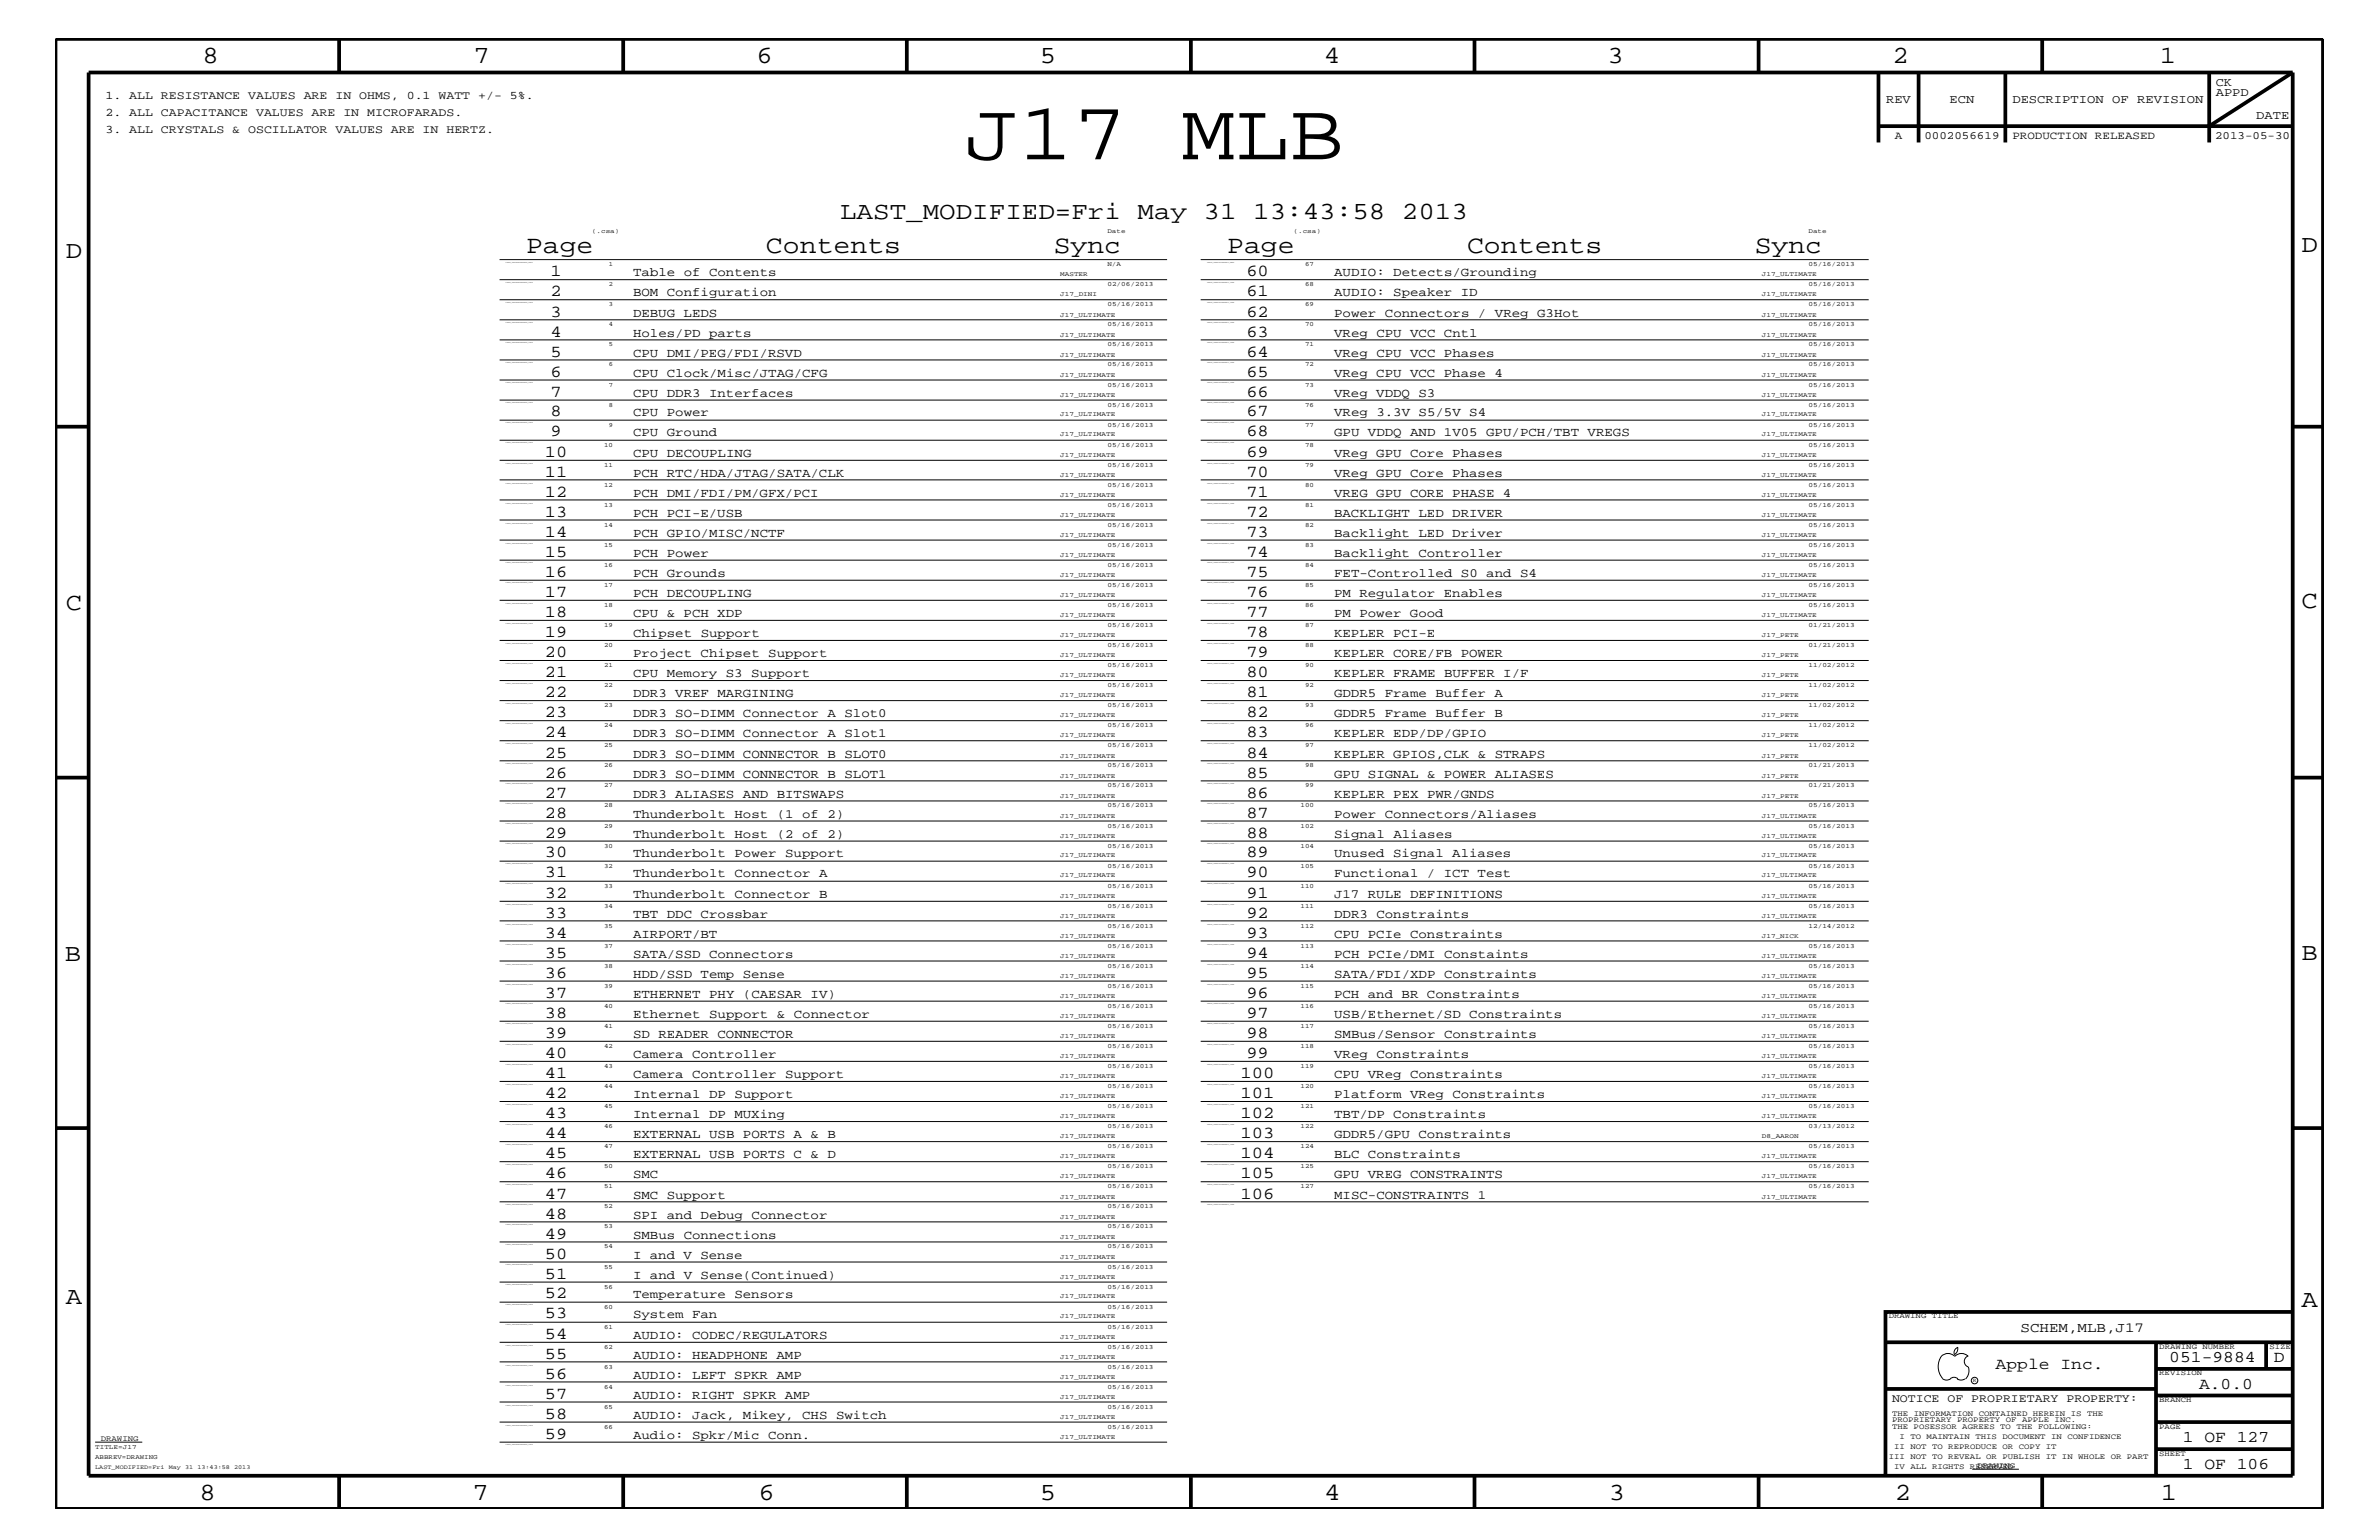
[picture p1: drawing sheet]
<svg xmlns="http://www.w3.org/2000/svg" width="432mm" height="279mm" viewBox="0 0 432 279" stroke-linecap="round" stroke-linejoin="round" font-family="sans-serif">
<defs><g id="words">
<text font-size="14.9" x="175" y="28.9">J17 MLB</text>
<g font-size="4.6">
<text x="95.5" y="45.9">Page</text>
<text x="139" y="45.9">Contents</text>
<text x="191.3" y="45.9">Sync</text>
<text x="222.8" y="45.9">Page</text>
<text x="266.3" y="45.9">Contents</text>
<text x="318.5" y="45.9">Sync</text>
</g>
<g font-size="4.5">
<text x="36.7" y="11.5">8</text>
<text x="85.9" y="11.5">7</text>
<text x="137.3" y="11.5">6</text>
<text x="188.7" y="11.5">5</text>
<text x="240.3" y="11.5">4</text>
<text x="291.8" y="11.5">3</text>
<text x="343.5" y="11.5">2</text>
<text x="392" y="11.5">1</text>
<text x="152.5" y="39.8">LAST_MODIFIED=Fri May 31 13:43:58 2013</text>
<text x="11.9" y="46.8">D</text>
<text x="417.7" y="45.7">D</text>
<text x="11.9" y="110.6">C</text>
<text x="417.7" y="110.3">C</text>
<text x="11.8" y="174.3">B</text>
<text x="417.7" y="174.2">B</text>
<text x="11.9" y="236.7">A</text>
<text x="417.7" y="237.1">A</text>
<text x="36.2" y="272.1">8</text>
<text x="85.8" y="272.1">7</text>
<text x="137.7" y="272.1">6</text>
<text x="188.7" y="272.1">5</text>
<text x="240.4" y="272.1">4</text>
<text x="292" y="272.1">3</text>
<text x="343.9" y="272.1">2</text>
<text x="392.2" y="272.1">1</text>
</g>
<g font-size="3">
<text x="99.9" y="50.2">1</text>
<text x="99.9" y="53.8">2</text>
<text x="226.2" y="50.2">60</text>
<text x="226.2" y="53.8">61</text>
<text x="99.9" y="57.4">3</text>
<text x="226.2" y="57.4">62</text>
<text x="99.9" y="61.1">4</text>
<text x="99.9" y="64.7">5</text>
<text x="226.2" y="61.1">63</text>
<text x="226.2" y="64.7">64</text>
<text x="99.9" y="68.4">6</text>
<text x="99.9" y="72">7</text>
<text x="226.2" y="68.4">65</text>
<text x="226.2" y="72">66</text>
<text x="99.9" y="75.6">8</text>
<text x="226.2" y="75.6">67</text>
<text x="98.9" y="82.8">10</text>
<text x="99.9" y="79.2">9</text>
<text x="226.2" y="79.2">68</text>
<text x="226.2" y="82.8">69</text>
<text x="98.9" y="86.5">11</text>
<text x="226.2" y="86.5">70</text>
<text x="98.9" y="90.1">12</text>
<text x="98.9" y="93.8">13</text>
<text x="226.2" y="90.1">71</text>
<text x="226.2" y="93.8">72</text>
<text x="98.9" y="97.4">14</text>
<text x="98.9" y="101">15</text>
<text x="226.2" y="97.4">73</text>
<text x="226.2" y="101">74</text>
<text x="98.9" y="104.7">16</text>
<text x="226.2" y="104.7">75</text>
<text x="98.9" y="108.3">17</text>
<text x="98.9" y="112">18</text>
<text x="226.2" y="108.3">76</text>
<text x="226.2" y="112">77</text>
<text x="98.9" y="115.6">19</text>
<text x="98.9" y="119.2">20</text>
<text x="226.2" y="115.6">78</text>
<text x="226.2" y="119.2">79</text>
<text x="98.9" y="122.9">21</text>
<text x="226.2" y="122.9">80</text>
<text x="98.9" y="126.5">22</text>
<text x="98.9" y="130.2">23</text>
<text x="226.2" y="126.5">81</text>
<text x="226.2" y="130.2">82</text>
<text x="98.9" y="133.8">24</text>
<text x="98.9" y="137.4">25</text>
<text x="226.2" y="133.8">83</text>
<text x="226.2" y="137.4">84</text>
<text x="98.9" y="141.1">26</text>
<text x="226.2" y="141.1">85</text>
<text x="98.9" y="144.7">27</text>
<text x="98.9" y="148.4">28</text>
<text x="226.2" y="144.7">86</text>
<text x="226.2" y="148.4">87</text>
<text x="98.9" y="152">29</text>
<text x="98.9" y="155.6">30</text>
<text x="226.2" y="152">88</text>
<text x="226.2" y="155.6">89</text>
<text x="98.9" y="159.2">31</text>
<text x="226.2" y="159.2">90</text>
<text x="98.9" y="162.8">32</text>
<text x="98.9" y="166.5">33</text>
<text x="226.2" y="162.8">91</text>
<text x="226.2" y="166.5">92</text>
<text x="98.9" y="170.1">34</text>
<text x="98.9" y="173.8">35</text>
<text x="226.2" y="170.1">93</text>
<text x="226.2" y="173.8">94</text>
<text x="98.9" y="177.4">36</text>
<text x="226.2" y="177.4">95</text>
<text x="98.9" y="181">37</text>
<text x="98.9" y="184.7">38</text>
<text x="226.2" y="181">96</text>
<text x="226.2" y="184.7">97</text>
<text x="98.9" y="188.3">39</text>
<text x="98.9" y="192">40</text>
<text x="226.2" y="188.3">98</text>
<text x="226.2" y="192">99</text>
<text x="98.9" y="195.6">41</text>
<text x="225.2" y="195.6">100</text>
<text x="98.9" y="199.2">42</text>
<text x="98.9" y="202.9">43</text>
<text x="225.2" y="199.2">101</text>
<text x="225.2" y="202.9">102</text>
<text x="98.9" y="206.5">44</text>
<text x="225.2" y="206.5">103</text>
<text x="98.9" y="210.2">45</text>
<text x="98.9" y="213.8">46</text>
<text x="225.2" y="210.2">104</text>
<text x="225.2" y="213.8">105</text>
<text x="98.9" y="217.5">47</text>
<text x="98.9" y="221.1">48</text>
<text x="225.2" y="217.5">106</text>
<text x="98.9" y="224.7">49</text>
<text x="98.9" y="228.4">50</text>
<text x="98.9" y="232">51</text>
<text x="98.9" y="235.6">52</text>
<text x="98.9" y="239.2">53</text>
<text x="98.9" y="242.9">54</text>
<text x="98.9" y="246.5">55</text>
<text x="98.9" y="250.1">56</text>
<text x="362.2" y="248.4">Apple Inc.</text>
<text x="393.7" y="247.1">051-9884</text>
<text x="399.2" y="252">A.0.0</text>
<text x="412.7" y="247.1">D</text>
<text x="98.9" y="253.8">57</text>
<text x="98.9" y="257.4">58</text>
<text x="98.9" y="261.1">59</text>
<text x="396.2" y="261.6">1 OF 127</text>
<text x="396.2" y="266.6">1 OF 106</text>
</g>
<text font-size="2.5" x="366.7" y="241.7">SCHEM,MLB,J17</text>
<g font-size="2.3">
<text x="114.9" y="50.2">Table of Contents</text>
<text x="114.9" y="53.8">BOM Configuration</text>
<text x="242.1" y="50.2">AUDIO: Detects/Grounding</text>
<text x="242.1" y="53.8">AUDIO: Speaker ID</text>
<text x="114.9" y="57.4">DEBUG LEDS</text>
<text x="242.1" y="57.4">Power Connectors / VReg G3Hot</text>
<text x="114.9" y="61.1">Holes/PD parts</text>
<text x="114.9" y="64.7">CPU DMI/PEG/FDI/RSVD</text>
<text x="242.1" y="61.1">VReg CPU VCC Cntl</text>
<text x="242.1" y="64.7">VReg CPU VCC Phases</text>
<text x="114.9" y="68.4">CPU Clock/Misc/JTAG/CFG</text>
<text x="114.9" y="72">CPU DDR3 Interfaces</text>
<text x="242.1" y="68.4">VReg CPU VCC Phase 4</text>
<text x="242.1" y="72">VReg VDDQ S3</text>
<text x="114.9" y="75.6">CPU Power</text>
<text x="242.1" y="75.6">VReg 3.3V S5/5V S4</text>
<text x="114.9" y="79.2">CPU Ground</text>
<text x="114.9" y="82.8">CPU DECOUPLING</text>
<text x="242.1" y="79.2">GPU VDDQ AND 1V05 GPU/PCH/TBT VREGS</text>
<text x="242.1" y="82.8">VReg GPU Core Phases</text>
<text x="114.9" y="86.5">PCH RTC/HDA/JTAG/SATA/CLK</text>
<text x="242.1" y="86.5">VReg GPU Core Phases</text>
<text x="114.9" y="90.1">PCH DMI/FDI/PM/GFX/PCI</text>
<text x="114.9" y="93.8">PCH PCI-E/USB</text>
<text x="242.1" y="90.1">VREG GPU CORE PHASE 4</text>
<text x="242.1" y="93.8">BACKLIGHT LED DRIVER</text>
<text x="114.9" y="97.4">PCH GPIO/MISC/NCTF</text>
<text x="114.9" y="101">PCH Power</text>
<text x="242.1" y="97.4">Backlight LED Driver</text>
<text x="242.1" y="101">Backlight Controller</text>
<text x="114.9" y="104.7">PCH Grounds</text>
<text x="242.1" y="104.7">FET-Controlled S0 and S4</text>
<text x="114.9" y="108.3">PCH DECOUPLING</text>
<text x="114.9" y="112">CPU &amp; PCH XDP</text>
<text x="242.1" y="108.3">PM Regulator Enables</text>
<text x="242.1" y="112">PM Power Good</text>
<text x="114.9" y="115.6">Chipset Support</text>
<text x="114.9" y="119.2">Project Chipset Support</text>
<text x="242.1" y="115.6">KEPLER PCI-E</text>
<text x="242.1" y="119.2">KEPLER CORE/FB POWER</text>
<text x="114.9" y="122.9">CPU Memory S3 Support</text>
<text x="242.1" y="122.9">KEPLER FRAME BUFFER I/F</text>
<text x="114.9" y="126.5">DDR3 VREF MARGINING</text>
<text x="114.9" y="130.2">DDR3 SO-DIMM Connector A Slot0</text>
<text x="242.1" y="126.5">GDDR5 Frame Buffer A</text>
<text x="242.1" y="130.2">GDDR5 Frame Buffer B</text>
<text x="114.9" y="133.8">DDR3 SO-DIMM Connector A Slot1</text>
<text x="114.9" y="137.4">DDR3 SO-DIMM CONNECTOR B SLOT0</text>
<text x="242.1" y="133.8">KEPLER EDP/DP/GPIO</text>
<text x="242.1" y="137.4">KEPLER GPIOS,CLK &amp; STRAPS</text>
<text x="114.9" y="141.1">DDR3 SO-DIMM CONNECTOR B SLOT1</text>
<text x="242.1" y="141.1">GPU SIGNAL &amp; POWER ALIASES</text>
<text x="114.9" y="144.7">DDR3 ALIASES AND BITSWAPS</text>
<text x="114.9" y="148.4">Thunderbolt Host (1 of 2)</text>
<text x="242.1" y="144.7">KEPLER PEX PWR/GNDS</text>
<text x="242.1" y="148.4">Power Connectors/Aliases</text>
<text x="114.9" y="152">Thunderbolt Host (2 of 2)</text>
<text x="114.9" y="155.6">Thunderbolt Power Support</text>
<text x="242.1" y="152">Signal Aliases</text>
<text x="242.1" y="155.6">Unused Signal Aliases</text>
<text x="114.9" y="159.2">Thunderbolt Connector A</text>
<text x="242.1" y="159.2">Functional / ICT Test</text>
<text x="114.9" y="162.8">Thunderbolt Connector B</text>
<text x="114.9" y="166.5">TBT DDC Crossbar</text>
<text x="242.1" y="162.8">J17 RULE DEFINITIONS</text>
<text x="242.1" y="166.5">DDR3 Constraints</text>
<text x="114.9" y="170.1">AIRPORT/BT</text>
<text x="114.9" y="173.8">SATA/SSD Connectors</text>
<text x="242.1" y="170.1">CPU PCIe Constraints</text>
<text x="242.1" y="173.8">PCH PCIe/DMI Constaints</text>
<text x="114.9" y="177.4">HDD/SSD Temp Sense</text>
<text x="242.1" y="177.4">SATA/FDI/XDP Constraints</text>
<text x="114.9" y="181">ETHERNET PHY (CAESAR IV)</text>
<text x="114.9" y="184.7">Ethernet Support &amp; Connector</text>
<text x="242.1" y="181">PCH and BR Constraints</text>
<text x="242.1" y="184.7">USB/Ethernet/SD Constraints</text>
<text x="114.9" y="188.3">SD READER CONNECTOR</text>
<text x="114.9" y="192">Camera Controller</text>
<text x="242.1" y="188.3">SMBus/Sensor Constraints</text>
<text x="242.1" y="192">VReg Constraints</text>
<text x="114.9" y="195.6">Camera Controller Support</text>
<text x="242.1" y="195.6">CPU VReg Constraints</text>
<text x="114.9" y="199.2">Internal DP Support</text>
<text x="114.9" y="202.9">Internal DP MUXing</text>
<text x="242.1" y="199.2">Platform VReg Constraints</text>
<text x="242.1" y="202.9">TBT/DP Constraints</text>
<text x="114.9" y="206.5">EXTERNAL USB PORTS A &amp; B</text>
<text x="242.1" y="206.5">GDDR5/GPU Constraints</text>
<text x="114.9" y="210.2">EXTERNAL USB PORTS C &amp; D</text>
<text x="114.9" y="213.8">SMC</text>
<text x="242.1" y="210.2">BLC Constraints</text>
<text x="242.1" y="213.8">GPU VREG CONSTRAINTS</text>
<text x="114.9" y="217.5">SMC Support</text>
<text x="114.9" y="221.1">SPI and Debug Connector</text>
<text x="242.1" y="217.5">MISC-CONSTRAINTS 1</text>
<text x="114.9" y="224.7">SMBus Connections</text>
<text x="114.9" y="228.4">I and V Sense</text>
<text x="114.9" y="232">I and V Sense(Continued)</text>
<text x="114.9" y="235.6">Temperature Sensors</text>
<text x="114.9" y="239.2">System Fan</text>
<text x="114.9" y="242.9">AUDIO: CODEC/REGULATORS</text>
<text x="114.9" y="246.5">AUDIO: HEADPHONE AMP</text>
<text x="114.9" y="250.1">AUDIO: LEFT SPKR AMP</text>
<text x="114.9" y="253.8">AUDIO: RIGHT SPKR AMP</text>
<text x="114.9" y="257.4">AUDIO: Jack, Mikey, CHS Switch</text>
<text x="114.9" y="261.1">Audio: Spkr/Mic Conn.</text>
</g>
<g font-size="2.2">
<text x="402.2" y="17.4">APPD</text>
<text x="402.2" y="15.6">CK</text>
<text x="342.3" y="18.7">REV</text>
<text x="353.9" y="18.7">ECN</text>
<text x="365.3" y="18.7">DESCRIPTION OF REVISION</text>
<text x="409.5" y="21.6">DATE</text>
</g>
<g font-size="2.1">
<text x="19.1" y="18">1. ALL RESISTANCE VALUES ARE IN OHMS, 0.1 WATT +/- 5%.</text>
<text x="19.1" y="21">2. ALL CAPACITANCE VALUES ARE IN MICROFARADS.</text>
<text x="19.1" y="24.1">3. ALL CRYSTALS &amp; OSCILLATOR VALUES ARE IN HERTZ.</text>
<text x="343.4" y="254.4">NOTICE OF PROPRIETARY PROPERTY:</text>
</g>
<g font-size="2">
<text x="343.9" y="25.3">A</text>
<text x="349.3" y="25.3">0002056619</text>
<text x="365.3" y="25.3">PRODUCTION RELEASED</text>
<text x="402" y="25.3">2013-05-30</text>
</g>
<g font-size="1.4">
<text x="342.8" y="239.2">DRAWING TITLE</text>
<text x="391.9" y="244.7">DRAWING NUMBER</text>
<text x="411.9" y="244.7">SIZE</text>
<text x="391.9" y="249.5">REVISION</text>
<text x="343.4" y="256.8">THE INFORMATION CONTAINED HEREIN IS THE</text>
<text x="391.9" y="254.4">BRANCH</text>
<text x="18.3" y="261.4">DRAWING</text>
<text x="343.4" y="259.3">THE POSESSOR AGREES TO THE FOLLOWING:</text>
<text x="343.4" y="258">PROPRIETARY PROPERTY OF APPLE INC.</text>
<text x="343.8" y="262.9">II NOT TO REPRODUCE OR COPY IT</text>
<text x="344.8" y="261.1">I TO MAINTAIN THIS DOCUMENT IN CONFIDENCE</text>
<text x="391.9" y="259.3">PAGE</text>
<text x="342.8" y="264.7">III NOT TO REVEAL OR PUBLISH IT IN WHOLE OR PART</text>
<text x="343.8" y="266.6">IV ALL RIGHTS RESERVED</text>
<text x="358.9" y="266.3">DRAWING</text>
<text x="391.9" y="264.1">SHEET</text>
</g>
<g font-size="1.2">
<text x="107.4" y="42.3">(.csa)</text>
<text x="201" y="42.3">Date</text>
<text x="234.8" y="42.3">(.csa)</text>
<text x="328.3" y="42.3">Date</text>
<text x="110.5" y="48.3">1</text>
<text x="110.5" y="51.9">2</text>
<text x="192.4" y="50.2">MASTER</text>
<text x="192.4" y="53.8">J17_DINI</text>
<text x="201" y="48.3">N/A</text>
<text x="201" y="51.9">02/06/2013</text>
<text x="236.9" y="48.3">67</text>
<text x="236.9" y="51.9">68</text>
<text x="319.8" y="50.2">J17_ULTIMATE</text>
<text x="319.8" y="53.8">J17_ULTIMATE</text>
<text x="328.3" y="48.3">05/16/2013</text>
<text x="328.3" y="51.9">05/16/2013</text>
<text x="110.5" y="55.6">3</text>
<text x="110.5" y="59.2">4</text>
<text x="192.4" y="57.4">J17_ULTIMATE</text>
<text x="201" y="55.6">05/16/2013</text>
<text x="201" y="59.2">05/16/2013</text>
<text x="236.9" y="55.6">69</text>
<text x="236.9" y="59.2">70</text>
<text x="319.8" y="57.4">J17_ULTIMATE</text>
<text x="328.3" y="55.6">05/16/2013</text>
<text x="328.3" y="59.2">05/16/2013</text>
<text x="110.5" y="62.9">5</text>
<text x="192.4" y="61.1">J17_ULTIMATE</text>
<text x="192.4" y="64.7">J17_ULTIMATE</text>
<text x="201" y="62.9">05/16/2013</text>
<text x="236.9" y="62.9">71</text>
<text x="319.8" y="61.1">J17_ULTIMATE</text>
<text x="319.8" y="64.7">J17_ULTIMATE</text>
<text x="328.3" y="62.9">05/16/2013</text>
<text x="110.5" y="66.5">6</text>
<text x="110.5" y="70.1">7</text>
<text x="192.4" y="68.4">J17_ULTIMATE</text>
<text x="192.4" y="72">J17_ULTIMATE</text>
<text x="201" y="66.5">05/16/2013</text>
<text x="201" y="70.1">05/16/2013</text>
<text x="236.9" y="66.5">72</text>
<text x="236.9" y="70.1">73</text>
<text x="319.8" y="68.4">J17_ULTIMATE</text>
<text x="319.8" y="72">J17_ULTIMATE</text>
<text x="328.3" y="66.5">05/16/2013</text>
<text x="328.3" y="70.1">05/16/2013</text>
<text x="110.5" y="73.8">8</text>
<text x="110.5" y="77.4">9</text>
<text x="192.4" y="75.6">J17_ULTIMATE</text>
<text x="201" y="73.8">05/16/2013</text>
<text x="201" y="77.4">05/16/2013</text>
<text x="236.9" y="73.8">76</text>
<text x="236.9" y="77.4">77</text>
<text x="319.8" y="75.6">J17_ULTIMATE</text>
<text x="328.3" y="73.8">05/16/2013</text>
<text x="328.3" y="77.4">05/16/2013</text>
<text x="109.6" y="81.1">10</text>
<text x="192.4" y="79.2">J17_ULTIMATE</text>
<text x="192.4" y="82.8">J17_ULTIMATE</text>
<text x="201" y="81.1">05/16/2013</text>
<text x="236.9" y="81.1">78</text>
<text x="319.8" y="79.2">J17_ULTIMATE</text>
<text x="319.8" y="82.8">J17_ULTIMATE</text>
<text x="328.3" y="81.1">05/16/2013</text>
<text x="109.6" y="84.7">11</text>
<text x="109.6" y="88.3">12</text>
<text x="192.4" y="86.5">J17_ULTIMATE</text>
<text x="201" y="84.7">05/16/2013</text>
<text x="201" y="88.3">05/16/2013</text>
<text x="236.9" y="84.7">79</text>
<text x="236.9" y="88.3">80</text>
<text x="319.8" y="86.5">J17_ULTIMATE</text>
<text x="328.3" y="84.7">05/16/2013</text>
<text x="328.3" y="88.3">05/16/2013</text>
<text x="109.6" y="92">13</text>
<text x="109.6" y="95.6">14</text>
<text x="192.4" y="90.1">J17_ULTIMATE</text>
<text x="192.4" y="93.8">J17_ULTIMATE</text>
<text x="201" y="92">05/16/2013</text>
<text x="201" y="95.6">05/16/2013</text>
<text x="236.9" y="92">81</text>
<text x="236.9" y="95.6">82</text>
<text x="319.8" y="90.1">J17_ULTIMATE</text>
<text x="319.8" y="93.8">J17_ULTIMATE</text>
<text x="328.3" y="92">05/16/2013</text>
<text x="328.3" y="95.6">05/16/2013</text>
<text x="109.6" y="99.3">15</text>
<text x="192.4" y="97.4">J17_ULTIMATE</text>
<text x="192.4" y="101">J17_ULTIMATE</text>
<text x="201" y="99.3">05/16/2013</text>
<text x="236.9" y="99.3">83</text>
<text x="319.8" y="97.4">J17_ULTIMATE</text>
<text x="319.8" y="101">J17_ULTIMATE</text>
<text x="328.3" y="99.3">05/16/2013</text>
<text x="109.6" y="102.9">16</text>
<text x="109.6" y="106.5">17</text>
<text x="192.4" y="104.7">J17_ULTIMATE</text>
<text x="201" y="102.9">05/16/2013</text>
<text x="201" y="106.5">05/16/2013</text>
<text x="236.9" y="102.9">84</text>
<text x="236.9" y="106.5">85</text>
<text x="319.8" y="104.7">J17_ULTIMATE</text>
<text x="328.3" y="102.9">05/16/2013</text>
<text x="328.3" y="106.5">05/16/2013</text>
<text x="109.6" y="110.2">18</text>
<text x="109.6" y="113.7">19</text>
<text x="192.4" y="108.3">J17_ULTIMATE</text>
<text x="192.4" y="112">J17_ULTIMATE</text>
<text x="201" y="110.2">05/16/2013</text>
<text x="201" y="113.7">05/16/2013</text>
<text x="236.9" y="110.2">86</text>
<text x="236.9" y="113.7">87</text>
<text x="319.8" y="108.3">J17_ULTIMATE</text>
<text x="319.8" y="112">J17_ULTIMATE</text>
<text x="328.3" y="110.2">05/16/2013</text>
<text x="328.3" y="113.7">01/21/2013</text>
<text x="109.6" y="117.4">20</text>
<text x="192.4" y="115.6">J17_ULTIMATE</text>
<text x="192.4" y="119.2">J17_ULTIMATE</text>
<text x="201" y="117.4">05/16/2013</text>
<text x="236.9" y="117.4">88</text>
<text x="319.8" y="115.6">J17_PETE</text>
<text x="319.8" y="119.2">J17_PETE</text>
<text x="328.3" y="117.4">01/21/2013</text>
<text x="109.6" y="121">21</text>
<text x="109.6" y="124.7">22</text>
<text x="192.4" y="122.9">J17_ULTIMATE</text>
<text x="201" y="121">05/16/2013</text>
<text x="201" y="124.7">05/16/2013</text>
<text x="236.9" y="121">90</text>
<text x="236.9" y="124.7">92</text>
<text x="319.8" y="122.9">J17_PETE</text>
<text x="328.3" y="121">11/02/2012</text>
<text x="328.3" y="124.7">11/02/2012</text>
<text x="109.6" y="128.3">23</text>
<text x="109.6" y="131.9">24</text>
<text x="192.4" y="126.5">J17_ULTIMATE</text>
<text x="192.4" y="130.2">J17_ULTIMATE</text>
<text x="201" y="128.3">05/16/2013</text>
<text x="201" y="131.9">05/16/2013</text>
<text x="236.9" y="128.3">93</text>
<text x="236.9" y="131.9">96</text>
<text x="319.8" y="126.5">J17_PETE</text>
<text x="319.8" y="130.2">J17_PETE</text>
<text x="328.3" y="128.3">11/02/2012</text>
<text x="328.3" y="131.9">11/02/2012</text>
<text x="109.6" y="135.6">25</text>
<text x="192.4" y="133.8">J17_ULTIMATE</text>
<text x="192.4" y="137.4">J17_ULTIMATE</text>
<text x="201" y="135.6">05/16/2013</text>
<text x="236.9" y="135.6">97</text>
<text x="319.8" y="133.8">J17_PETE</text>
<text x="319.8" y="137.4">J17_PETE</text>
<text x="328.3" y="135.6">11/02/2012</text>
<text x="109.6" y="139.2">26</text>
<text x="109.6" y="142.9">27</text>
<text x="192.4" y="141.1">J17_ULTIMATE</text>
<text x="201" y="139.2">05/16/2013</text>
<text x="201" y="142.9">05/16/2013</text>
<text x="236.9" y="139.2">98</text>
<text x="236.9" y="142.9">99</text>
<text x="319.8" y="141.1">J17_PETE</text>
<text x="328.3" y="139.2">01/21/2013</text>
<text x="328.3" y="142.9">01/21/2013</text>
<text x="109.6" y="146.5">28</text>
<text x="192.4" y="144.7">J17_ULTIMATE</text>
<text x="192.4" y="148.4">J17_ULTIMATE</text>
<text x="201" y="146.5">05/16/2013</text>
<text x="236.1" y="146.5">100</text>
<text x="319.8" y="144.7">J17_PETE</text>
<text x="319.8" y="148.4">J17_ULTIMATE</text>
<text x="328.3" y="146.5">05/16/2013</text>
<text x="109.6" y="150.1">29</text>
<text x="109.6" y="153.8">30</text>
<text x="192.4" y="152">J17_ULTIMATE</text>
<text x="192.4" y="155.6">J17_ULTIMATE</text>
<text x="201" y="150.1">05/16/2013</text>
<text x="201" y="153.8">05/16/2013</text>
<text x="236.1" y="150.1">102</text>
<text x="236.1" y="153.8">104</text>
<text x="319.8" y="152">J17_ULTIMATE</text>
<text x="319.8" y="155.6">J17_ULTIMATE</text>
<text x="328.3" y="150.1">05/16/2013</text>
<text x="328.3" y="153.8">05/16/2013</text>
<text x="109.6" y="157.4">32</text>
<text x="109.6" y="161.1">33</text>
<text x="192.4" y="159.2">J17_ULTIMATE</text>
<text x="201" y="157.4">05/16/2013</text>
<text x="201" y="161.1">05/16/2013</text>
<text x="236.1" y="157.4">105</text>
<text x="236.1" y="161.1">110</text>
<text x="319.8" y="159.2">J17_ULTIMATE</text>
<text x="328.3" y="157.4">05/16/2013</text>
<text x="328.3" y="161.1">05/16/2013</text>
<text x="109.6" y="164.7">34</text>
<text x="192.4" y="162.8">J17_ULTIMATE</text>
<text x="192.4" y="166.5">J17_ULTIMATE</text>
<text x="201" y="164.7">05/16/2013</text>
<text x="236.1" y="164.7">111</text>
<text x="319.8" y="162.8">J17_ULTIMATE</text>
<text x="319.8" y="166.5">J17_ULTIMATE</text>
<text x="328.3" y="164.7">05/16/2013</text>
<text x="109.6" y="168.3">35</text>
<text x="109.6" y="172">37</text>
<text x="192.4" y="170.1">J17_ULTIMATE</text>
<text x="192.4" y="173.8">J17_ULTIMATE</text>
<text x="201" y="168.3">05/16/2013</text>
<text x="201" y="172">05/16/2013</text>
<text x="236.1" y="168.3">112</text>
<text x="236.1" y="172">113</text>
<text x="319.8" y="170.1">J17_NICK</text>
<text x="319.8" y="173.8">J17_ULTIMATE</text>
<text x="328.3" y="168.3">12/14/2012</text>
<text x="328.3" y="172">05/16/2013</text>
<text x="109.6" y="175.6">38</text>
<text x="109.6" y="179.3">39</text>
<text x="192.4" y="177.4">J17_ULTIMATE</text>
<text x="201" y="175.6">05/16/2013</text>
<text x="201" y="179.3">05/16/2013</text>
<text x="236.1" y="175.6">114</text>
<text x="236.1" y="179.3">115</text>
<text x="319.8" y="177.4">J17_ULTIMATE</text>
<text x="328.3" y="175.6">05/16/2013</text>
<text x="328.3" y="179.3">05/16/2013</text>
<text x="109.6" y="182.9">40</text>
<text x="192.4" y="181">J17_ULTIMATE</text>
<text x="192.4" y="184.7">J17_ULTIMATE</text>
<text x="201" y="182.9">05/16/2013</text>
<text x="236.1" y="182.9">116</text>
<text x="319.8" y="181">J17_ULTIMATE</text>
<text x="319.8" y="184.7">J17_ULTIMATE</text>
<text x="328.3" y="182.9">05/16/2013</text>
<text x="109.6" y="186.5">41</text>
<text x="109.6" y="190.2">42</text>
<text x="192.4" y="188.3">J17_ULTIMATE</text>
<text x="192.4" y="192">J17_ULTIMATE</text>
<text x="201" y="186.5">05/16/2013</text>
<text x="201" y="190.2">05/16/2013</text>
<text x="236.1" y="186.5">117</text>
<text x="236.1" y="190.2">118</text>
<text x="319.8" y="188.3">J17_ULTIMATE</text>
<text x="319.8" y="192">J17_ULTIMATE</text>
<text x="328.3" y="186.5">05/16/2013</text>
<text x="328.3" y="190.2">05/16/2013</text>
<text x="109.6" y="193.7">43</text>
<text x="109.6" y="197.4">44</text>
<text x="192.4" y="195.6">J17_ULTIMATE</text>
<text x="201" y="193.7">05/16/2013</text>
<text x="201" y="197.4">05/16/2013</text>
<text x="236.1" y="193.7">119</text>
<text x="236.1" y="197.4">120</text>
<text x="319.8" y="195.6">J17_ULTIMATE</text>
<text x="328.3" y="193.7">05/16/2013</text>
<text x="328.3" y="197.4">05/16/2013</text>
<text x="109.6" y="201">45</text>
<text x="192.4" y="199.2">J17_ULTIMATE</text>
<text x="192.4" y="202.9">J17_ULTIMATE</text>
<text x="201" y="201">05/16/2013</text>
<text x="236.1" y="201">121</text>
<text x="319.8" y="199.2">J17_ULTIMATE</text>
<text x="319.8" y="202.9">J17_ULTIMATE</text>
<text x="328.3" y="201">05/16/2013</text>
<text x="109.6" y="204.7">46</text>
<text x="109.6" y="208.3">47</text>
<text x="192.4" y="206.5">J17_ULTIMATE</text>
<text x="201" y="204.7">05/16/2013</text>
<text x="201" y="208.3">05/16/2013</text>
<text x="236.1" y="204.7">122</text>
<text x="236.1" y="208.3">124</text>
<text x="319.8" y="206.5">D8_AARON</text>
<text x="328.3" y="204.7">03/13/2012</text>
<text x="328.3" y="208.3">05/16/2013</text>
<text x="109.6" y="211.9">50</text>
<text x="109.6" y="215.6">51</text>
<text x="192.4" y="210.2">J17_ULTIMATE</text>
<text x="192.4" y="213.8">J17_ULTIMATE</text>
<text x="201" y="211.9">05/16/2013</text>
<text x="201" y="215.6">05/16/2013</text>
<text x="236.1" y="211.9">125</text>
<text x="236.1" y="215.6">127</text>
<text x="319.8" y="210.2">J17_ULTIMATE</text>
<text x="319.8" y="213.8">J17_ULTIMATE</text>
<text x="328.3" y="211.9">05/16/2013</text>
<text x="328.3" y="215.6">05/16/2013</text>
<text x="109.6" y="219.2">52</text>
<text x="192.4" y="217.5">J17_ULTIMATE</text>
<text x="192.4" y="221.1">J17_ULTIMATE</text>
<text x="201" y="219.2">05/16/2013</text>
<text x="319.8" y="217.5">J17_ULTIMATE</text>
<text x="109.6" y="222.9">53</text>
<text x="109.6" y="226.5">54</text>
<text x="192.4" y="224.7">J17_ULTIMATE</text>
<text x="201" y="222.9">05/16/2013</text>
<text x="201" y="226.5">05/16/2013</text>
<text x="109.6" y="230.2">55</text>
<text x="109.6" y="233.8">56</text>
<text x="192.4" y="228.4">J17_ULTIMATE</text>
<text x="192.4" y="232">J17_ULTIMATE</text>
<text x="201" y="230.2">05/16/2013</text>
<text x="201" y="233.8">05/16/2013</text>
<text x="109.6" y="237.4">60</text>
<text x="192.4" y="235.6">J17_ULTIMATE</text>
<text x="192.4" y="239.2">J17_ULTIMATE</text>
<text x="201" y="237.4">05/16/2013</text>
<text x="109.6" y="241.1">61</text>
<text x="109.6" y="244.7">62</text>
<text x="192.4" y="242.9">J17_ULTIMATE</text>
<text x="201" y="241.1">05/16/2013</text>
<text x="201" y="244.7">05/16/2013</text>
<text x="109.6" y="248.4">63</text>
<text x="109.6" y="252">64</text>
<text x="192.4" y="246.5">J17_ULTIMATE</text>
<text x="192.4" y="250.1">J17_ULTIMATE</text>
<text x="201" y="248.4">05/16/2013</text>
<text x="201" y="252">05/16/2013</text>
<text x="109.6" y="255.6">65</text>
<text x="192.4" y="253.8">J17_ULTIMATE</text>
<text x="192.4" y="257.4">J17_ULTIMATE</text>
<text x="201" y="255.6">05/16/2013</text>
<text x="17.3" y="262.9">TITLE=J17</text>
<text x="109.6" y="259.3">66</text>
<text x="192.4" y="261.1">J17_ULTIMATE</text>
<text x="201" y="259.3">05/16/2013</text>
<text x="17.3" y="264.7">ABBREV=DRAWING</text>
</g>
<text font-size="1.1" x="17.3" y="266.6">LAST_MODIFIED=Fri May 31 13:43:58 2013</text>
<text font-size="1" x="358.1" y="250.7">R</text>
<g font-size=".3">
<text x="91.8" y="47.7">TABLE_TABLEOFCONTENTS_HEAD</text>
<text x="219.1" y="47.7">TABLE_TABLEOFCONTENTS_HEAD</text>
<text x="91.8" y="51.3">TABLE_TABLEOFCONTENTS_ITEM</text>
<text x="219.1" y="51.3">TABLE_TABLEOFCONTENTS_ITEM</text>
<text x="91.8" y="55">TABLE_TABLEOFCONTENTS_ITEM</text>
<text x="91.8" y="58.6">TABLE_TABLEOFCONTENTS_ITEM</text>
<text x="219.1" y="55">TABLE_TABLEOFCONTENTS_ITEM</text>
<text x="219.1" y="58.6">TABLE_TABLEOFCONTENTS_ITEM</text>
<text x="91.8" y="62.3">TABLE_TABLEOFCONTENTS_ITEM</text>
<text x="91.8" y="65.9">TABLE_TABLEOFCONTENTS_ITEM</text>
<text x="219.1" y="62.3">TABLE_TABLEOFCONTENTS_ITEM</text>
<text x="219.1" y="65.9">TABLE_TABLEOFCONTENTS_ITEM</text>
<text x="91.8" y="69.5">TABLE_TABLEOFCONTENTS_ITEM</text>
<text x="219.1" y="69.5">TABLE_TABLEOFCONTENTS_ITEM</text>
<text x="91.8" y="73.2">TABLE_TABLEOFCONTENTS_ITEM</text>
<text x="91.8" y="76.8">TABLE_TABLEOFCONTENTS_ITEM</text>
<text x="219.1" y="73.2">TABLE_TABLEOFCONTENTS_ITEM</text>
<text x="219.1" y="76.8">TABLE_TABLEOFCONTENTS_ITEM</text>
<text x="91.8" y="80.5">TABLE_TABLEOFCONTENTS_ITEM</text>
<text x="219.1" y="80.5">TABLE_TABLEOFCONTENTS_ITEM</text>
<text x="91.8" y="84.1">TABLE_TABLEOFCONTENTS_ITEM</text>
<text x="91.8" y="87.7">TABLE_TABLEOFCONTENTS_ITEM</text>
<text x="219.1" y="84.1">TABLE_TABLEOFCONTENTS_ITEM</text>
<text x="219.1" y="87.7">TABLE_TABLEOFCONTENTS_ITEM</text>
<text x="91.8" y="91.4">TABLE_TABLEOFCONTENTS_ITEM</text>
<text x="91.8" y="95">TABLE_TABLEOFCONTENTS_ITEM</text>
<text x="219.1" y="91.4">TABLE_TABLEOFCONTENTS_ITEM</text>
<text x="219.1" y="95">TABLE_TABLEOFCONTENTS_ITEM</text>
<text x="91.8" y="98.7">TABLE_TABLEOFCONTENTS_ITEM</text>
<text x="219.1" y="98.7">TABLE_TABLEOFCONTENTS_ITEM</text>
<text x="91.8" y="102.2">TABLE_TABLEOFCONTENTS_ITEM</text>
<text x="91.8" y="105.9">TABLE_TABLEOFCONTENTS_ITEM</text>
<text x="219.1" y="102.2">TABLE_TABLEOFCONTENTS_ITEM</text>
<text x="219.1" y="105.9">TABLE_TABLEOFCONTENTS_ITEM</text>
<text x="91.8" y="109.5">TABLE_TABLEOFCONTENTS_ITEM</text>
<text x="91.8" y="113.1">TABLE_TABLEOFCONTENTS_ITEM</text>
<text x="219.1" y="109.5">TABLE_TABLEOFCONTENTS_ITEM</text>
<text x="219.1" y="113.1">TABLE_TABLEOFCONTENTS_ITEM</text>
<text x="91.8" y="116.8">TABLE_TABLEOFCONTENTS_ITEM</text>
<text x="219.1" y="116.8">TABLE_TABLEOFCONTENTS_ITEM</text>
<text x="91.8" y="120.4">TABLE_TABLEOFCONTENTS_ITEM</text>
<text x="91.8" y="124.1">TABLE_TABLEOFCONTENTS_ITEM</text>
<text x="219.1" y="120.4">TABLE_TABLEOFCONTENTS_ITEM</text>
<text x="219.1" y="124.1">TABLE_TABLEOFCONTENTS_ITEM</text>
<text x="91.8" y="127.7">TABLE_TABLEOFCONTENTS_ITEM</text>
<text x="91.8" y="131.3">TABLE_TABLEOFCONTENTS_ITEM</text>
<text x="219.1" y="127.7">TABLE_TABLEOFCONTENTS_ITEM</text>
<text x="219.1" y="131.3">TABLE_TABLEOFCONTENTS_ITEM</text>
<text x="91.8" y="135">TABLE_TABLEOFCONTENTS_ITEM</text>
<text x="219.1" y="135">TABLE_TABLEOFCONTENTS_ITEM</text>
<text x="91.8" y="138.6">TABLE_TABLEOFCONTENTS_ITEM</text>
<text x="91.8" y="142.3">TABLE_TABLEOFCONTENTS_ITEM</text>
<text x="219.1" y="138.6">TABLE_TABLEOFCONTENTS_ITEM</text>
<text x="219.1" y="142.3">TABLE_TABLEOFCONTENTS_ITEM</text>
<text x="91.8" y="145.9">TABLE_TABLEOFCONTENTS_ITEM</text>
<text x="91.8" y="149.5">TABLE_TABLEOFCONTENTS_ITEM</text>
<text x="219.1" y="145.9">TABLE_TABLEOFCONTENTS_ITEM</text>
<text x="219.1" y="149.5">TABLE_TABLEOFCONTENTS_ITEM</text>
<text x="91.8" y="153.2">TABLE_TABLEOFCONTENTS_ITEM</text>
<text x="219.1" y="153.2">TABLE_TABLEOFCONTENTS_ITEM</text>
<text x="91.8" y="156.8">TABLE_TABLEOFCONTENTS_ITEM</text>
<text x="91.8" y="160.5">TABLE_TABLEOFCONTENTS_ITEM</text>
<text x="219.1" y="156.8">TABLE_TABLEOFCONTENTS_ITEM</text>
<text x="219.1" y="160.5">TABLE_TABLEOFCONTENTS_ITEM</text>
<text x="91.8" y="164.1">TABLE_TABLEOFCONTENTS_ITEM</text>
<text x="91.8" y="167.8">TABLE_TABLEOFCONTENTS_ITEM</text>
<text x="219.1" y="164.1">TABLE_TABLEOFCONTENTS_ITEM</text>
<text x="219.1" y="167.8">TABLE_TABLEOFCONTENTS_ITEM</text>
<text x="91.8" y="171.4">TABLE_TABLEOFCONTENTS_ITEM</text>
<text x="219.1" y="171.4">TABLE_TABLEOFCONTENTS_ITEM</text>
<text x="91.8" y="175">TABLE_TABLEOFCONTENTS_ITEM</text>
<text x="91.8" y="178.7">TABLE_TABLEOFCONTENTS_ITEM</text>
<text x="219.1" y="175">TABLE_TABLEOFCONTENTS_ITEM</text>
<text x="219.1" y="178.7">TABLE_TABLEOFCONTENTS_ITEM</text>
<text x="91.8" y="182.2">TABLE_TABLEOFCONTENTS_ITEM</text>
<text x="91.8" y="185.9">TABLE_TABLEOFCONTENTS_ITEM</text>
<text x="219.1" y="182.2">TABLE_TABLEOFCONTENTS_ITEM</text>
<text x="219.1" y="185.9">TABLE_TABLEOFCONTENTS_ITEM</text>
<text x="91.8" y="189.5">TABLE_TABLEOFCONTENTS_ITEM</text>
<text x="219.1" y="189.5">TABLE_TABLEOFCONTENTS_ITEM</text>
<text x="91.8" y="193.2">TABLE_TABLEOFCONTENTS_ITEM</text>
<text x="91.8" y="196.8">TABLE_TABLEOFCONTENTS_ITEM</text>
<text x="219.1" y="193.2">TABLE_TABLEOFCONTENTS_ITEM</text>
<text x="219.1" y="196.8">TABLE_TABLEOFCONTENTS_ITEM</text>
<text x="91.8" y="200.4">TABLE_TABLEOFCONTENTS_ITEM</text>
<text x="219.1" y="200.4">TABLE_TABLEOFCONTENTS_ITEM</text>
<text x="91.8" y="204.1">TABLE_TABLEOFCONTENTS_ITEM</text>
<text x="91.8" y="207.7">TABLE_TABLEOFCONTENTS_ITEM</text>
<text x="219.1" y="204.1">TABLE_TABLEOFCONTENTS_ITEM</text>
<text x="219.1" y="207.7">TABLE_TABLEOFCONTENTS_ITEM</text>
<text x="91.8" y="211.4">TABLE_TABLEOFCONTENTS_ITEM</text>
<text x="91.8" y="215">TABLE_TABLEOFCONTENTS_ITEM</text>
<text x="219.1" y="211.4">TABLE_TABLEOFCONTENTS_ITEM</text>
<text x="219.1" y="215">TABLE_TABLEOFCONTENTS_ITEM</text>
<text x="91.8" y="218.6">TABLE_TABLEOFCONTENTS_ITEM</text>
<text x="219.1" y="218.6">TABLE_TABLEOFCONTENTS_ITEM</text>
<text x="91.8" y="222.3">TABLE_TABLEOFCONTENTS_ITEM</text>
<text x="91.8" y="225.9">TABLE_TABLEOFCONTENTS_ITEM</text>
<text x="91.8" y="229.6">TABLE_TABLEOFCONTENTS_ITEM</text>
<text x="91.8" y="233.2">TABLE_TABLEOFCONTENTS_ITEM</text>
<text x="91.8" y="236.8">TABLE_TABLEOFCONTENTS_ITEM</text>
<text x="91.8" y="240.5">TABLE_TABLEOFCONTENTS_ITEM</text>
<text x="91.8" y="244.1">TABLE_TABLEOFCONTENTS_ITEM</text>
<text x="91.8" y="247.8">TABLE_TABLEOFCONTENTS_ITEM</text>
<text x="91.8" y="251.4">TABLE_TABLEOFCONTENTS_ITEM</text>
<text x="91.8" y="255">TABLE_TABLEOFCONTENTS_ITEM</text>
<text x="91.8" y="258.7">TABLE_TABLEOFCONTENTS_ITEM</text>
<text x="91.8" y="262.2">TABLE_TABLEOFCONTENTS_ITEM</text>
</g>
</g></defs>
<g fill="none" stroke="#000" stroke-width=".18">
<path d="M90.7 50.7h121.1M90.7 47.1h121.1M90.7 54.4h121.1M90.7 58h121.1M217.9 50.7h121.3M217.9 47.1h121.3M217.9 54.4h121.3M217.9 58h121.3M90.7 61.7h121.1M90.7 65.3h121.1M90.7 68.9h121.1M90.7 72.6h121.1"/>
<path d="M90.7 76.2h121.1M90.7 79.9h121.1M217.9 61.7h121.3M217.9 65.3h121.3M217.9 68.9h121.3M217.9 72.6h121.3M217.9 76.2h121.3M217.9 79.9h121.3M90.7 83.5h121.1M90.7 87.1h121.1M90.7 90.7h121.1M90.7 94.3h121.1"/>
<path d="M90.7 98h121.1M217.9 83.5h121.3M217.9 87.1h121.3M217.9 90.7h121.3M217.9 94.3h121.3M217.9 98h121.3M90.7 101.6h121.1M90.7 105.3h121.1M90.7 108.9h121.1M90.7 112.6h121.1M90.7 116.2h121.1M90.7 119.8h121.1"/>
<path d="M217.9 101.6h121.3M217.9 105.3h121.3M217.9 108.9h121.3M217.9 112.6h121.3M217.9 116.2h121.3M217.9 119.8h121.3M90.7 123.5h121.1M90.7 127.1h121.1M90.7 130.8h121.1M90.7 134.4h121.1M90.7 138h121.1M217.9 123.5h121.3"/>
<path d="M217.9 127.1h121.3M217.9 130.8h121.3M217.9 134.4h121.3M217.9 138h121.3M90.7 141.7h121.1M90.7 145.3h121.1M90.7 149h121.1M90.7 152.6h121.1M90.7 156.2h121.1M90.7 159.9h121.1M217.9 141.7h121.3M217.9 145.3h121.3"/>
<path d="M217.9 149h121.3M217.9 152.6h121.3M217.9 156.2h121.3M217.9 159.9h121.3M90.7 163.5h121.1M90.7 167.1h121.1M90.7 170.7h121.1M90.7 174.4h121.1M90.7 178h121.1M217.9 163.5h121.3M217.9 167.1h121.3M217.9 170.7h121.3"/>
<path d="M217.9 174.4h121.3M217.9 178h121.3M90.7 181.6h121.1M90.7 185.3h121.1M90.7 188.9h121.1M90.7 192.6h121.1M90.7 196.2h121.1M90.7 199.8h121.1M217.9 181.6h121.3M217.9 185.3h121.3M217.9 188.9h121.3M217.9 192.6h121.3"/>
<path d="M217.9 196.2h121.3M217.9 199.8h121.3M90.7 203.5h121.1M90.7 207.1h121.1M90.7 210.8h121.1M90.7 214.4h121.1M90.7 218h121.1M217.9 203.5h121.3M217.9 207.1h121.3M217.9 210.8h121.3M217.9 214.4h121.3M217.9 218h121.3"/>
<path d="M90.7 221.7h121.1M90.7 225.3h121.1M90.7 229h121.1M90.7 232.6h121.1M90.7 236.2h121.1M90.7 239.9h121.1M90.7 243.5h121.1M90.7 247.1h121.1M90.7 250.7h121.1M90.7 254.4h121.1M90.7 258h121.1M352.3 246.1a1.72 1.72 0 0 1 2.5 0 1.69 1.69 0 0 1 2.4 0"/>
<path d="M352.4 246a3.2 3.2 0 0 0 .4 4.3l.8 .1 .4-.2M354 250.2l.7-.3 .7 .3M355.2 250.2l.7 .2 .7-.2M355.3 244.4v.3a1.18 1.18 0 0 1-.6 1.1M355.4 244.4a.99 .99 0 0 0-.6 1.4M357.2 246a1.04 1.04 0 0 0-.7 1 1.04 1.04 0 0 0 .7 1M357.3 248l.1 .7a2.11 2.11 0 0 1-.6 1.5M17.3 261.6h8.5M90.7 261.6h121.1M358 266.6h8.4"/>
<circle cx="358.4" cy="250.5" r=".59"/>
</g>
<g fill="none" stroke="#000" stroke-width=".68" stroke-linecap="butt">
<path d="M10.1 7.1h411.5v266.7h-411.5zM16.1 13.2h400v254.5h-400zM61.6 7.1v6.1M113.1 7.1v6.1M164.6 7.1v6.1M216.2 7.1v6.1M267.6 7.1v6.1M319.2 7.1v6.1M341 13.2v12.7M348.2 13.2v12.7M364 13.2v12.7M370.7 7.1v6.1"/>
<path d="M401 13.2v12.7M416.1 13.2l-15.1 9.7M341 22.9h75.1M10.1 77.4h6M416.1 77.4h5.5M10.1 141.1h6M416.1 141.1h5.5M10.1 204.7h6M416.1 204.7h5.5M416.1 238h-73.9v29.7M342.2 243.5h73.9M342.2 252h49.1"/>
<path d="M391.3 248.4h24.8M391.3 253.2h24.8M391.3 258h24.8M391.3 243.5v24.2M411.3 243.5v4.9M61.6 267.7v6.1M113.1 267.7v6.1M164.6 267.7v6.1M216.2 268v5.8M267.6 267.7v6.1M319.2 267.7v6.1M370.7 267.7v6.1"/>
<path d="M391.3 262.9h24.8"/>
</g>
<use href="#words"/>
</svg>
